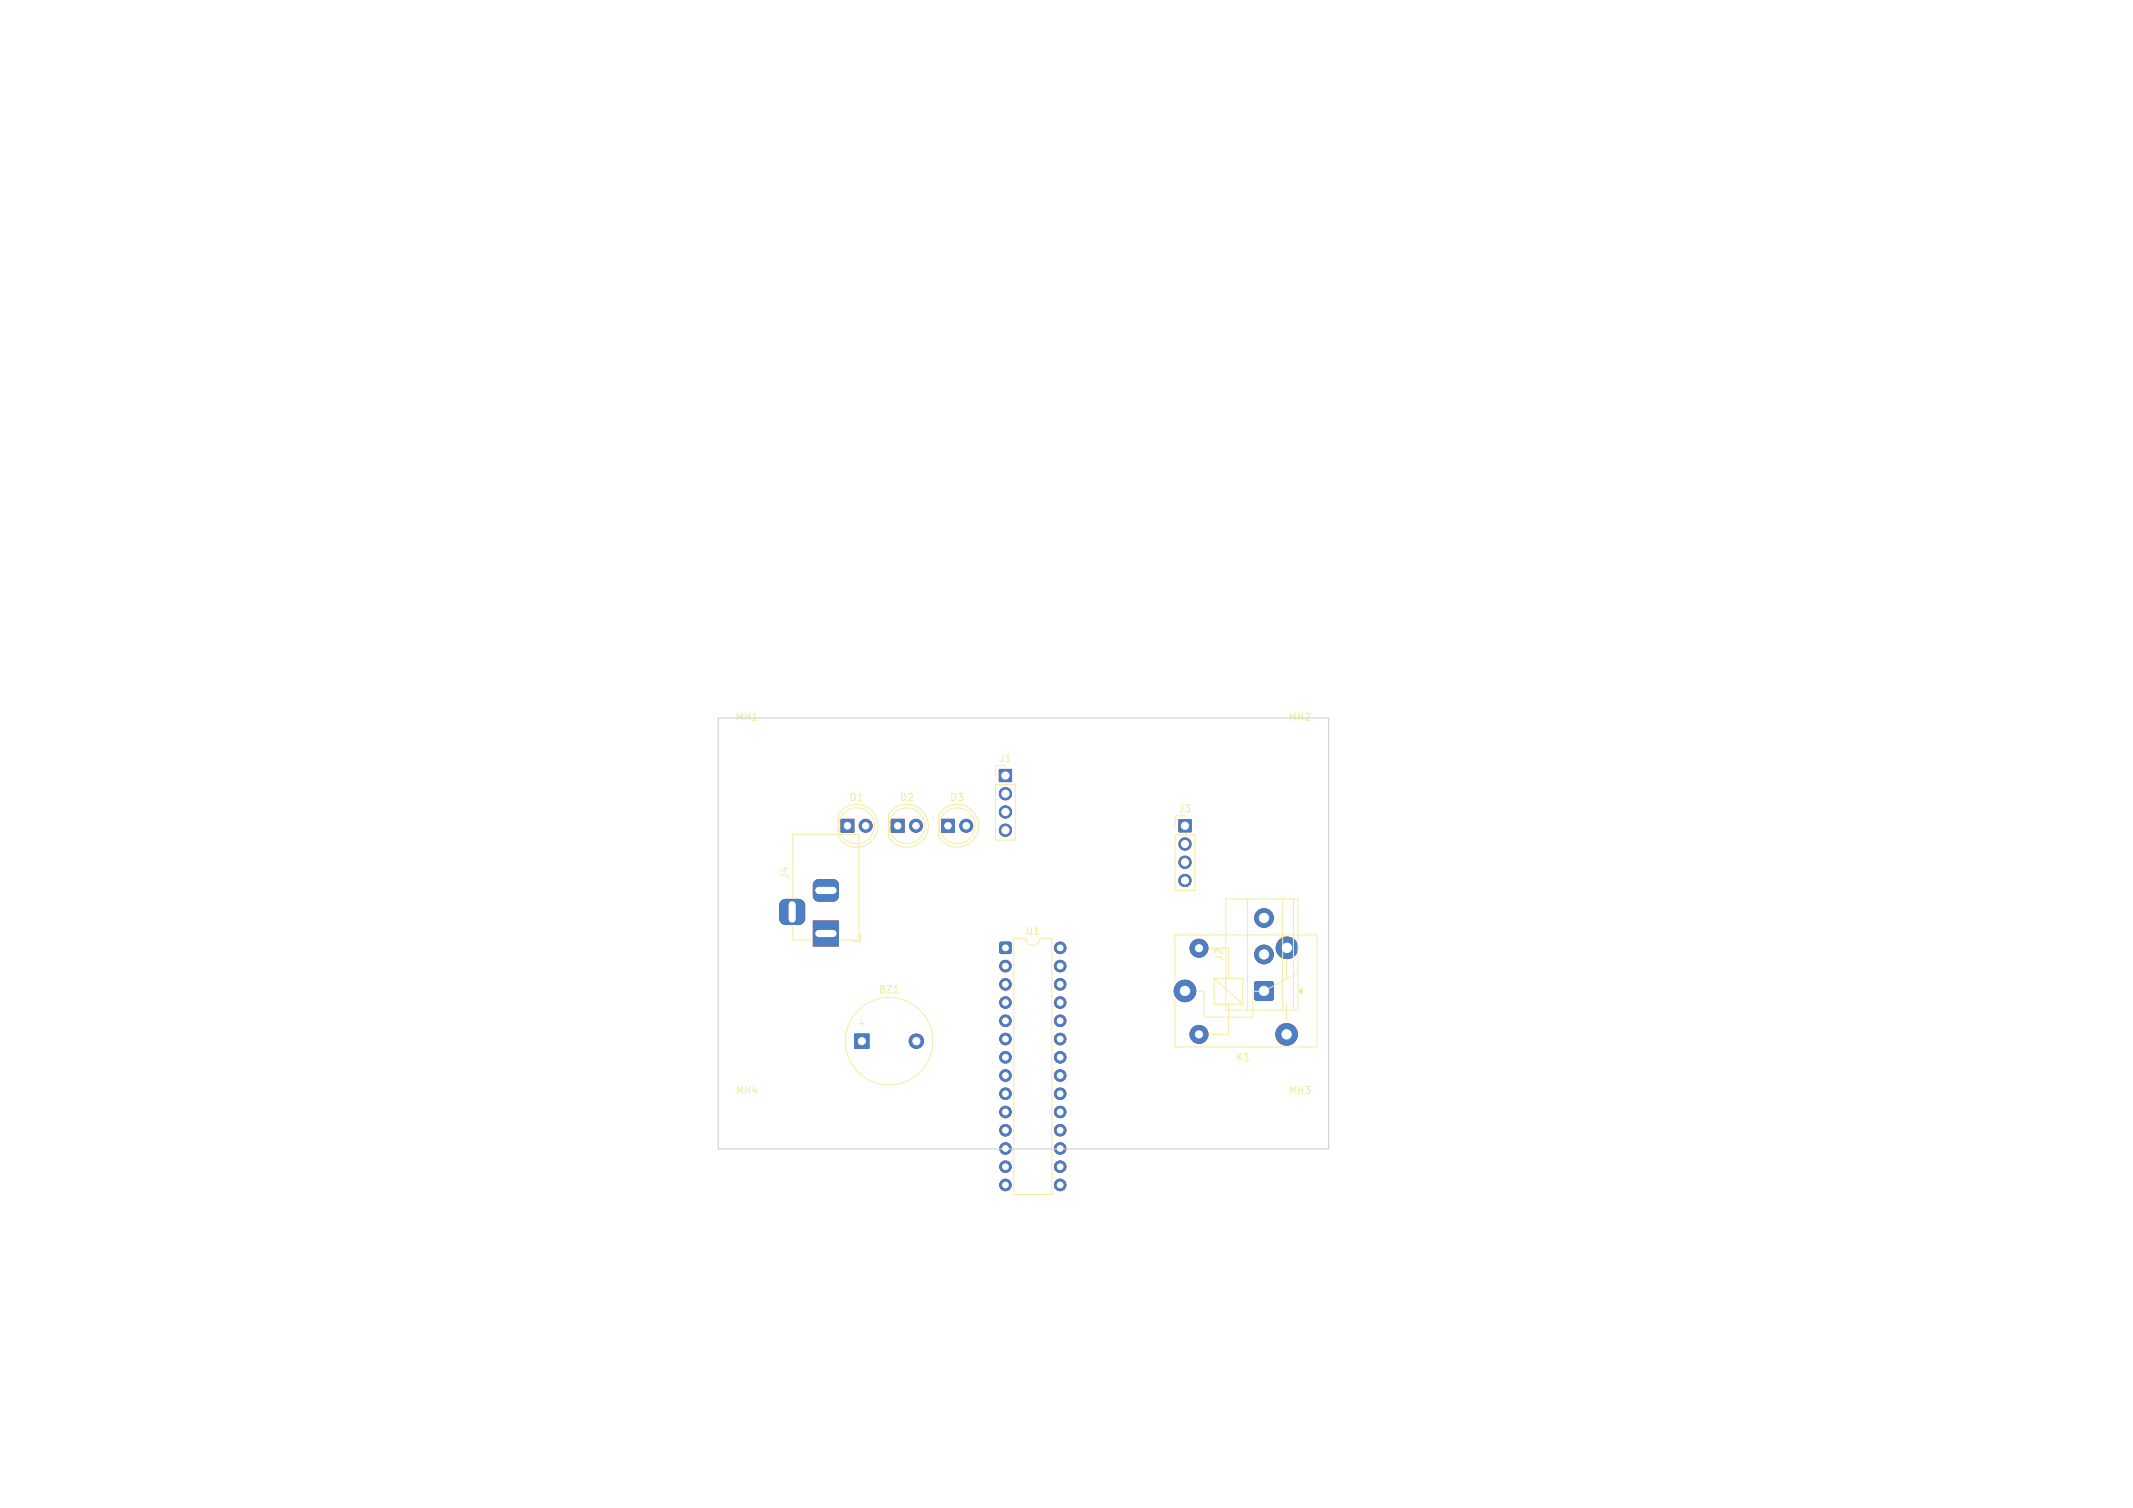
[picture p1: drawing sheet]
<svg xmlns="http://www.w3.org/2000/svg" width="297mm" height="210mm" viewBox="0 0 297 210" stroke-linecap="round" stroke-linejoin="round" font-family="sans-serif">
<defs><g id="words">
<g font-size="1.4" fill="#f2eda1">
<text x="102.3" y="100.6">MH1</text>
<text x="179.3" y="100.6">MH2</text>
<text x="139" y="106.3">J1</text>
<text x="118.2" y="111.8">D1</text>
<text x="125.2" y="111.8">D2</text>
<text x="132.2" y="111.8">D3</text>
<text x="164" y="113.3">J3</text>
<text x="110" y="122.5" transform="rotate(-90 110 122.5)">J4</text>
<text x="142.7" y="130.4">U1</text>
<text x="170.4" y="133.9" transform="rotate(-90 170.4 133.9)">J2</text>
<text x="119.2" y="143.2">+</text>
<text x="122.2" y="138.5">BZ1</text>
<text x="172" y="147.9">K1</text>
<text x="102.3" y="152.6">MH4</text>
<text x="179.3" y="152.6">MH3</text>
</g>
</g></defs>
<g fill="#c83434" stroke="#c83434" stroke-width=".14">
<path d="M113.2 128.3h3.5v3.5h-3.5z"/>
<path d="M113.4 122.8l.3-.2 .3-.1h2l.5 .2 .2 .2v.4v1.5l-.1 .4-.3 .2-.3 .1h-2l-.5-.2-.2-.2-.1-.3v-1.5z"/>
<path d="M108.8 125.5l.5-.2h1.9a.88 .88 0 0 1 .8 .8v1.8a.88 .88 0 0 1-.8 .9h-1.8a.88 .88 0 0 1-.9-.9l.1-1.9z"/>
<path d="M139.3 131.3l.1-.1 1.3 .1 .1 .2-.1 1.2-.2 .1-1.2-.1-.1-.1z"/>
<path d="M124.1 114.1h1.8v1.8h-1.8z"/>
<path d="M117.1 114.1h1.8v1.8h-1.8z"/>
<path d="M174.8 136.8l.1-.1 2.3 .1 .1 .2-.1 2.2-.1 .1-2.3-.1-.1-.1z"/>
<path d="M139.1 107.2h1.8v1.7h-1.8z"/>
<path d="M164.1 114.2h1.8v1.7h-1.8z"/>
<path d="M131.1 114.1h1.8v1.8h-1.8z"/>
<path d="M119 144h2v2h-2z"/>
<circle cx="140" cy="134.5" r=".8"/>
<circle cx="140" cy="137.1" r=".8"/>
<circle cx="140" cy="139.6" r=".8"/>
<circle cx="140" cy="142.2" r=".8"/>
<circle cx="140" cy="144.7" r=".8"/>
<circle cx="140" cy="147.2" r=".8"/>
<circle cx="140" cy="149.8" r=".8"/>
<circle cx="140" cy="152.3" r=".8"/>
<circle cx="140" cy="154.9" r=".8"/>
<circle cx="140" cy="157.4" r=".8"/>
<circle cx="140" cy="159.9" r=".8"/>
<circle cx="140" cy="162.5" r=".8"/>
<circle cx="140" cy="165" r=".8"/>
<circle cx="147.6" cy="165" r=".8"/>
<circle cx="147.6" cy="162.5" r=".8"/>
<circle cx="147.6" cy="159.9" r=".8"/>
<circle cx="147.6" cy="157.4" r=".8"/>
<circle cx="147.6" cy="154.9" r=".8"/>
<circle cx="147.6" cy="152.3" r=".8"/>
<circle cx="147.6" cy="149.8" r=".8"/>
<circle cx="147.6" cy="147.2" r=".8"/>
<circle cx="147.6" cy="144.7" r=".8"/>
<circle cx="147.6" cy="142.2" r=".8"/>
<circle cx="147.6" cy="139.6" r=".8"/>
<circle cx="147.6" cy="137.1" r=".8"/>
<circle cx="147.6" cy="134.5" r=".8"/>
<circle cx="147.6" cy="132" r=".8"/>
<circle cx="127.5" cy="115" r=".9"/>
<circle cx="120.5" cy="115" r=".9"/>
<circle cx="176" cy="132.9" r="1.3"/>
<circle cx="176" cy="127.8" r="1.3"/>
<circle cx="140" cy="110.5" r=".85"/>
<circle cx="140" cy="113.1" r=".85"/>
<circle cx="140" cy="115.6" r=".85"/>
<circle cx="165" cy="117.5" r=".85"/>
<circle cx="165" cy="120.1" r=".85"/>
<circle cx="165" cy="122.6" r=".85"/>
<circle cx="165" cy="138" r="1.5"/>
<circle cx="166.9" cy="144" r="1.25"/>
<circle cx="179.1" cy="144" r="1.5"/>
<circle cx="179.2" cy="132" r="1.5"/>
<circle cx="166.9" cy="132" r="1.25"/>
<circle cx="134.5" cy="115" r=".9"/>
<circle cx="127.6" cy="145" r="1"/>
</g>
<g fill="#4d7fc4" stroke="#4d7fc4" stroke-width=".14">
<path d="M113.2 128.3h3.5v3.5h-3.5z"/>
<path d="M113.4 122.8l.3-.2 .3-.1h2l.5 .2 .2 .2v.4v1.5l-.1 .4-.3 .2-.3 .1h-2l-.5-.2-.2-.2-.1-.3v-1.5z"/>
<path d="M108.8 125.5l.5-.2h1.9a.88 .88 0 0 1 .8 .8v1.8a.88 .88 0 0 1-.8 .9h-1.8a.88 .88 0 0 1-.9-.9l.1-1.9z"/>
<path d="M139.3 131.3l.1-.1 1.3 .1 .1 .2-.1 1.2-.2 .1-1.2-.1-.1-.1z"/>
<path d="M124.1 114.1h1.8v1.8h-1.8z"/>
<path d="M117.1 114.1h1.8v1.8h-1.8z"/>
<path d="M174.8 136.8l.1-.1 2.3 .1 .1 .2-.1 2.2-.1 .1-2.3-.1-.1-.1z"/>
<path d="M139.1 107.2h1.8v1.7h-1.8z"/>
<path d="M164.1 114.2h1.8v1.7h-1.8z"/>
<path d="M131.1 114.1h1.8v1.8h-1.8z"/>
<path d="M119 144h2v2h-2z"/>
<circle cx="140" cy="134.5" r=".8"/>
<circle cx="140" cy="137.1" r=".8"/>
<circle cx="140" cy="139.6" r=".8"/>
<circle cx="140" cy="142.2" r=".8"/>
<circle cx="140" cy="144.7" r=".8"/>
<circle cx="140" cy="147.2" r=".8"/>
<circle cx="140" cy="149.8" r=".8"/>
<circle cx="140" cy="152.3" r=".8"/>
<circle cx="140" cy="154.9" r=".8"/>
<circle cx="140" cy="157.4" r=".8"/>
<circle cx="140" cy="159.9" r=".8"/>
<circle cx="140" cy="162.5" r=".8"/>
<circle cx="140" cy="165" r=".8"/>
<circle cx="147.6" cy="165" r=".8"/>
<circle cx="147.6" cy="162.5" r=".8"/>
<circle cx="147.6" cy="159.9" r=".8"/>
<circle cx="147.6" cy="157.4" r=".8"/>
<circle cx="147.6" cy="154.9" r=".8"/>
<circle cx="147.6" cy="152.3" r=".8"/>
<circle cx="147.6" cy="149.8" r=".8"/>
<circle cx="147.6" cy="147.2" r=".8"/>
<circle cx="147.6" cy="144.7" r=".8"/>
<circle cx="147.6" cy="142.2" r=".8"/>
<circle cx="147.6" cy="139.6" r=".8"/>
<circle cx="147.6" cy="137.1" r=".8"/>
<circle cx="147.6" cy="134.5" r=".8"/>
<circle cx="147.6" cy="132" r=".8"/>
<circle cx="127.5" cy="115" r=".9"/>
<circle cx="120.5" cy="115" r=".9"/>
<circle cx="176" cy="132.9" r="1.3"/>
<circle cx="176" cy="127.8" r="1.3"/>
<circle cx="140" cy="110.5" r=".85"/>
<circle cx="140" cy="113.1" r=".85"/>
<circle cx="140" cy="115.6" r=".85"/>
<circle cx="165" cy="117.5" r=".85"/>
<circle cx="165" cy="120.1" r=".85"/>
<circle cx="165" cy="122.6" r=".85"/>
<circle cx="165" cy="138" r="1.5"/>
<circle cx="166.9" cy="144" r="1.25"/>
<circle cx="179.1" cy="144" r="1.5"/>
<circle cx="179.2" cy="132" r="1.5"/>
<circle cx="166.9" cy="132" r="1.25"/>
<circle cx="134.5" cy="115" r=".9"/>
<circle cx="127.6" cy="145" r="1"/>
</g>
<path d="M124.5 138.3h.6" fill="none" stroke="#f2eda1" stroke-width=".15"/>
<g fill="none" stroke="#f2eda1" stroke-width=".14">
<path d="M117.2 112.9a2.99 2.99 0 0 1 4.3 .2 2.99 2.99 0 0 1-.5 4.3 2.99 2.99 0 0 1-4.3-.9v-3zM124.2 112.9a2.99 2.99 0 0 1 4.3 .2 2.99 2.99 0 0 1-.5 4.3 2.99 2.99 0 0 1-4.3-.9v-3zM131.2 112.9a2.99 2.99 0 0 1 4.3 .2 2.99 2.99 0 0 1-.5 4.3 2.99 2.99 0 0 1-4.3-.9v-3zM138.6 106.6v1.4M138.6 109.3h2.8v7.7h-2.8zM163.6 113.6v1.4M163.6 116.3h2.8v7.7h-2.8zM110.4 125v-8.8h9.2v14.7h-2.6M110.4 129v1.9h2.7M119.8 130.1v1h-1.1M141.2 130.7h1.6a1 1 0 0 0 1 1 1 1 0 0 0 1-1h1.7v35.7h-5.3zM163.6 136.8v-6.6h19.8v15.6h-19.8v-6.6"/>
<path d="M168.5 132.1h2.6v4.2M169 136.3h4v3.6M169 136.3v3.6h4M169 136.3l4 3.6M171.1 139.9v4.2h-2.6M173.7 125.2v15.5M178.6 125.2v15.5M179.1 133.8v2.5M179.1 139.8v2.4M180.1 125.2v15.5M180.6 135.6l-4.6 2.5h-1.6v3.6h-6.8v-3.6h-.8M180.7 137.7v-12.5h-10v15.5h10v-2.4"/>
<circle cx="119.3" cy="115" r="2.5"/>
<circle cx="126.3" cy="115" r="2.5"/>
<circle cx="133.3" cy="115" r="2.5"/>
<circle cx="123.8" cy="145" r="6.1"/>
</g>
<path d="M180.7 138l.6-.4v.8z" fill="#f2eda1" stroke="#f2eda1" stroke-width=".14"/>
<path d="M100 100h85v60h-85z" fill="none" stroke="#d0d2cd" stroke-width=".15"/>
<path d="M110.3 126v2M114 130h2M114 124h2" fill="none" stroke="#fff" stroke-width="1"/>
<g fill="#fff" stroke="#fff" stroke-width=".14">
<circle cx="140" cy="132" r=".4"/>
<circle cx="140" cy="134.5" r=".4"/>
<circle cx="140" cy="137.1" r=".4"/>
<circle cx="140" cy="139.6" r=".4"/>
<circle cx="140" cy="142.2" r=".4"/>
<circle cx="140" cy="144.7" r=".4"/>
<circle cx="140" cy="147.2" r=".4"/>
<circle cx="140" cy="149.8" r=".4"/>
<circle cx="140" cy="152.3" r=".4"/>
<circle cx="140" cy="154.9" r=".4"/>
<circle cx="140" cy="157.4" r=".4"/>
<circle cx="140" cy="159.9" r=".4"/>
<circle cx="140" cy="162.5" r=".4"/>
<circle cx="140" cy="165" r=".4"/>
<circle cx="147.6" cy="165" r=".4"/>
<circle cx="147.6" cy="162.5" r=".4"/>
<circle cx="147.6" cy="159.9" r=".4"/>
<circle cx="147.6" cy="157.4" r=".4"/>
<circle cx="147.6" cy="154.9" r=".4"/>
<circle cx="147.6" cy="152.3" r=".4"/>
<circle cx="147.6" cy="149.8" r=".4"/>
<circle cx="147.6" cy="147.2" r=".4"/>
<circle cx="147.6" cy="144.7" r=".4"/>
<circle cx="147.6" cy="142.2" r=".4"/>
<circle cx="147.6" cy="139.6" r=".4"/>
<circle cx="147.6" cy="137.1" r=".4"/>
<circle cx="147.6" cy="134.5" r=".4"/>
<circle cx="147.6" cy="132" r=".4"/>
<circle cx="125" cy="115" r=".45"/>
<circle cx="127.5" cy="115" r=".45"/>
<circle cx="118" cy="115" r=".45"/>
<circle cx="120.5" cy="115" r=".45"/>
<circle cx="176" cy="138" r=".65"/>
<circle cx="176" cy="132.9" r=".65"/>
<circle cx="176" cy="127.8" r=".65"/>
<circle cx="140" cy="108" r=".5"/>
<circle cx="140" cy="110.5" r=".5"/>
<circle cx="140" cy="113.1" r=".5"/>
<circle cx="140" cy="115.6" r=".5"/>
<circle cx="181" cy="104" r="1.6"/>
<circle cx="165" cy="115" r=".5"/>
<circle cx="165" cy="117.5" r=".5"/>
<circle cx="165" cy="120.1" r=".5"/>
<circle cx="165" cy="122.6" r=".5"/>
<circle cx="165" cy="138" r=".65"/>
<circle cx="166.9" cy="144" r=".5"/>
<circle cx="179.1" cy="144" r=".65"/>
<circle cx="179.2" cy="132" r=".65"/>
<circle cx="166.9" cy="132" r=".5"/>
<circle cx="104" cy="104" r="1.6"/>
<circle cx="104" cy="156" r="1.6"/>
<circle cx="132" cy="115" r=".45"/>
<circle cx="134.5" cy="115" r=".45"/>
<circle cx="120" cy="145" r=".5"/>
<circle cx="127.6" cy="145" r=".5"/>
<circle cx="181" cy="156" r="1.6"/>
</g>
<use href="#words"/>
</svg>
